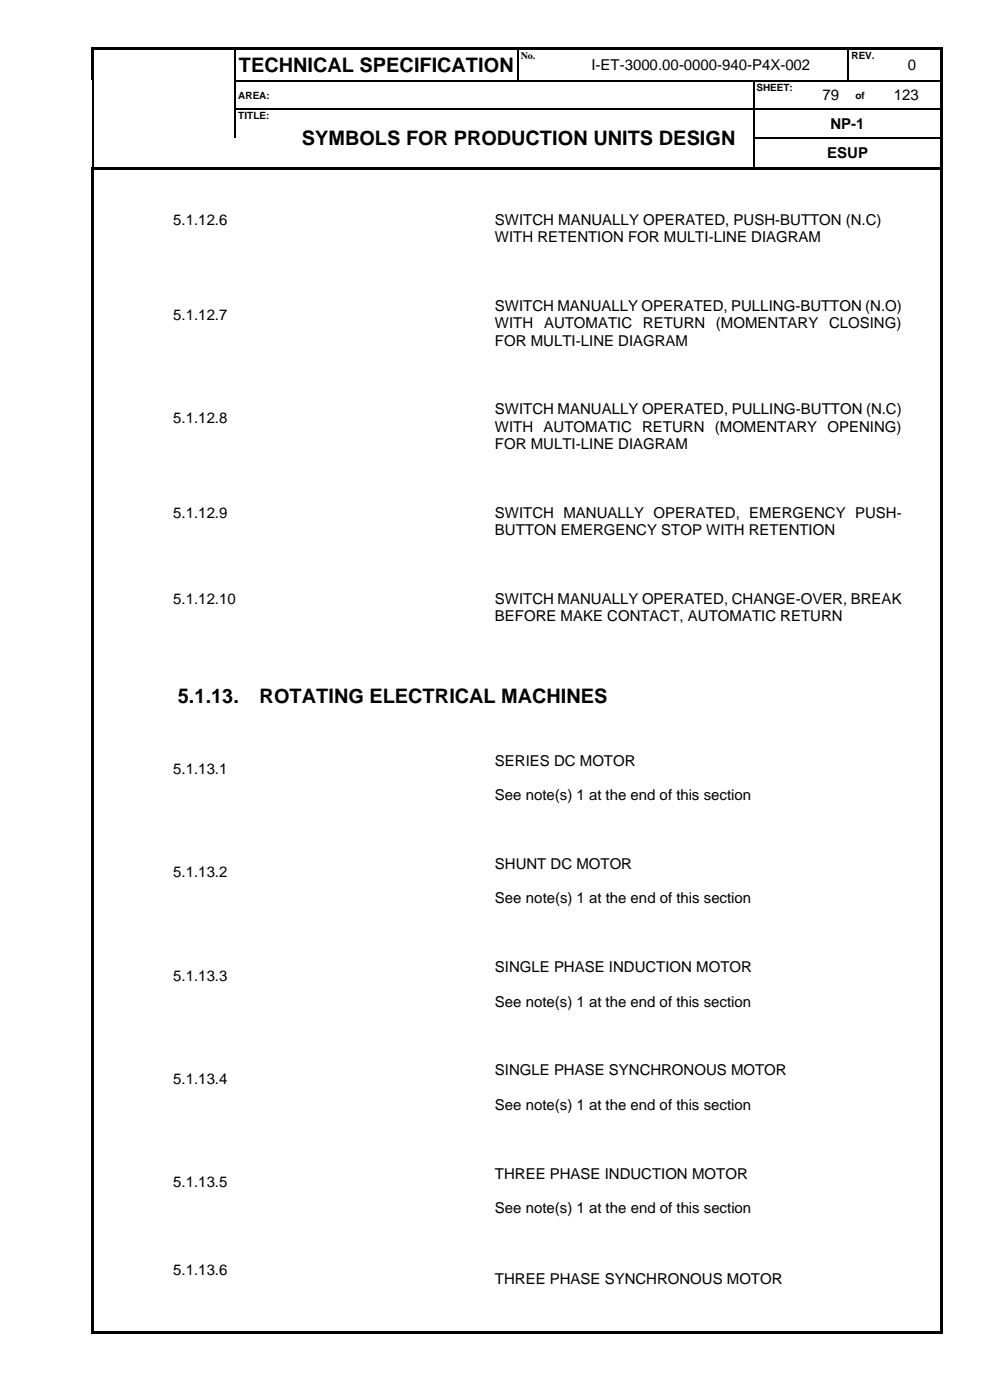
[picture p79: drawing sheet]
<svg xmlns="http://www.w3.org/2000/svg" width="210mm" height="297mm" viewBox="0 0 210 297" stroke-linecap="round" stroke-linejoin="round" font-family="sans-serif">
<defs><g id="words">
<g font-size="4.2">
<text x="50.6" y="15.3">TECHNICAL SPECIFICATION</text>
<text x="64" y="30.9">SYMBOLS FOR PRODUCTION UNITS DESIGN</text>
<text x="37.7" y="149.2">5.1.13.</text>
<text x="55.1" y="149.2">ROTATING ELECTRICAL MACHINES</text>
</g>
<g font-size="3.2">
<text x="125.5" y="14.9">I-ET-3000.00-0000-940-P4X-002</text>
<text x="192.6" y="14.9">0</text>
<text x="174.5" y="21.3">79</text>
<text x="189.6" y="21.3">123</text>
<text x="176.2" y="27.3">NP-1</text>
<text x="175.5" y="33.6">ESUP</text>
<text x="36.8" y="47.8">5.1.12.6</text>
<text x="105" y="47.8">SWITCH MANUALLY OPERATED, PUSH-BUTTON (N.C)</text>
<text x="105" y="51.4">WITH RETENTION FOR MULTI-LINE DIAGRAM</text>
<text x="36.8" y="67.9">5.1.12.7</text>
<text x="105" y="66">SWITCH MANUALLY OPERATED, PULLING-BUTTON (N.O)</text>
<text x="105" y="69.7">WITH</text>
<text x="115.4" y="69.7">AUTOMATIC</text>
<text x="136.4" y="69.7">RETURN</text>
<text x="151.9" y="69.7">(MOMENTARY</text>
<text x="175.9" y="69.7">CLOSING)</text>
<text x="105" y="73.3">FOR MULTI-LINE DIAGRAM</text>
<text x="36.8" y="89.8">5.1.12.8</text>
<text x="105" y="87.9">SWITCH MANUALLY OPERATED, PULLING-BUTTON (N.C)</text>
<text x="105" y="91.6">WITH AUTOMATIC RETURN (MOMENTARY OPENING)</text>
<text x="105" y="95.2">FOR MULTI-LINE DIAGRAM</text>
<text x="36.8" y="109.8">5.1.12.9</text>
<text x="105" y="109.8">SWITCH MANUALLY OPERATED, EMERGENCY PUSH-</text>
<text x="105" y="113.5">BUTTON EMERGENCY STOP WITH RETENTION</text>
<text x="36.8" y="128.1">5.1.12.10</text>
<text x="105" y="128.1">SWITCH MANUALLY OPERATED, CHANGE-OVER, BREAK</text>
<text x="105" y="131.8">BEFORE MAKE CONTACT, AUTOMATIC RETURN</text>
<text x="36.8" y="164.3">5.1.13.1</text>
<text x="105" y="162.5">SERIES DC MOTOR</text>
<text x="105" y="169.7">See note(s) 1 at the end of this section</text>
<text x="105" y="184.3">SHUNT DC MOTOR</text>
<text x="36.8" y="186.2">5.1.13.2</text>
<text x="105" y="191.7">See note(s) 1 at the end of this section</text>
<text x="36.8" y="208.1">5.1.13.3</text>
<text x="105" y="206.3">SINGLE PHASE INDUCTION MOTOR</text>
<text x="105" y="213.6">See note(s) 1 at the end of this section</text>
<text x="36.8" y="230">5.1.13.4</text>
<text x="105" y="228.2">SINGLE PHASE SYNCHRONOUS MOTOR</text>
<text x="105" y="235.5">See note(s) 1 at the end of this section</text>
<text x="36.8" y="251.9">5.1.13.5</text>
<text x="105" y="250.1">THREE PHASE INDUCTION MOTOR</text>
<text x="105" y="257.4">See note(s) 1 at the end of this section</text>
<text x="36.8" y="270.6">5.1.13.6</text>
<text x="105" y="272.4">THREE PHASE SYNCHRONOUS MOTOR</text>
</g>
<g font-size="2.1">
<text x="110.5" y="12.5">No.</text>
<text x="180.6" y="12.5">REV.</text>
<text x="50.6" y="20.9">AREA:</text>
<text x="160.5" y="19.3">SHEET:</text>
<text x="181.5" y="20.9">of</text>
<text x="50.6" y="25.2">TITLE:</text>
</g>
</g></defs>
<g fill="#000">
<path d="M19.3 10h.6v.5h-.6z" fill-rule="evenodd"/>
<path d="M19.3 10h.6v.5h-.6z" fill-rule="evenodd"/>
<path d="M19.3 10.5h.6v6.5h-.6z" fill-rule="evenodd"/>
<path d="M19.6 17h.3v.3h-.3z" fill-rule="evenodd"/>
<path d="M19.9 10h29.9v.5h-29.9z" fill-rule="evenodd"/>
<path d="M49.8 10.5h.2z" fill-rule="evenodd"/>
<path d="M49.8 10h.5v.5h-.5z" fill-rule="evenodd"/>
<path d="M49.8 17h.2v.3h-.2z" fill-rule="evenodd"/>
<path d="M50.3 10h59.5v.5h-59.5z" fill-rule="evenodd"/>
<path d="M109.8 10.5h.3z" fill-rule="evenodd"/>
<path d="M109.8 10h.5v.5h-.5z" fill-rule="evenodd"/>
<path d="M109.8 17h.3v.3h-.3z" fill-rule="evenodd"/>
<path d="M110.3 10h7.2v.5h-7.2z" fill-rule="evenodd"/>
<path d="M117.5 10h.5v.5h-.5z" fill-rule="evenodd"/>
<path d="M117.5 17h.2v.3h-.2z" fill-rule="evenodd"/>
<path d="M118 10h61.9v.5h-61.9z" fill-rule="evenodd"/>
<path d="M159.8 17h.3v.3h-.3z" fill-rule="evenodd"/>
<path d="M172.5 17h.3v.3h-.3z" fill-rule="evenodd"/>
<path d="M179.9 10.5h.2z" fill-rule="evenodd"/>
<path d="M179.9 10h.5v.5h-.5z" fill-rule="evenodd"/>
<path d="M179.9 17h.2v.3h-.2z" fill-rule="evenodd"/>
<path d="M180.1 17h.3v.3h-.3z" fill-rule="evenodd"/>
<path d="M180.4 10h7.1v.5h-7.1z" fill-rule="evenodd"/>
<path d="M185 17h.2v.3h-.2z" fill-rule="evenodd"/>
<path d="M187.5 10h.5v.5h-.5z" fill-rule="evenodd"/>
<path d="M187.5 17h.2v.3h-.2z" fill-rule="evenodd"/>
<path d="M188 10h11.6v.5h-11.6z" fill-rule="evenodd"/>
<path d="M199.6 10h.5v.5h-.5z" fill-rule="evenodd"/>
<path d="M199.6 10h.5v.5h-.5z" fill-rule="evenodd"/>
<path d="M199.6 10.5h.5v6.5h-.5z" fill-rule="evenodd"/>
<path d="M199.6 17h.5v.3h-.5z" fill-rule="evenodd"/>
<path d="M19.5 35.4h.5v.6h-.5z" fill-rule="evenodd"/>
<path d="M19.5 35.4h.5v.5h-.5z" fill-rule="evenodd"/>
<path d="M19.6 23h.3v.2h-.3z" fill-rule="evenodd"/>
<path d="M19.6 29.2h.3v.3h-.3z" fill-rule="evenodd"/>
<path d="M20 35.4h.5v.5h-.5z" fill-rule="evenodd"/>
<path d="M20.5 35.4h29.4v.5h-29.4z" fill-rule="evenodd"/>
<path d="M49.8 23h.2v.2h-.2z" fill-rule="evenodd"/>
<path d="M49.9 35.4h.5v.5h-.5z" fill-rule="evenodd"/>
<path d="M50.4 35.4h9.8v.5h-9.8z" fill-rule="evenodd"/>
<path d="M60.2 23h.3v.2h-.3z" fill-rule="evenodd"/>
<path d="M60.2 35.4h.6v.5h-.6z" fill-rule="evenodd"/>
<path d="M60.8 35.4h99v.5h-99z" fill-rule="evenodd"/>
<path d="M159.8 23h.3v.2h-.3z" fill-rule="evenodd"/>
<path d="M159.8 29.2h.3v.3h-.3z" fill-rule="evenodd"/>
<path d="M159.8 35.4h.6v.5h-.6z" fill-rule="evenodd"/>
<path d="M160.4 35.4h39.2v.5h-39.2z" fill-rule="evenodd"/>
<path d="M172.5 23h.3v.2h-.3z" fill-rule="evenodd"/>
<path d="M180 23h.2v.2h-.2z" fill-rule="evenodd"/>
<path d="M185 23h.2v.2h-.2z" fill-rule="evenodd"/>
<path d="M199.6 17.3h.5v5.7h-.5z" fill-rule="evenodd"/>
<path d="M199.6 23h.5v.2h-.5z" fill-rule="evenodd"/>
<path d="M199.6 23.2h.5v6h-.5z" fill-rule="evenodd"/>
<path d="M199.6 29.2h.5v.3h-.5z" fill-rule="evenodd"/>
<path d="M199.6 29.5h.5v5.9h-.5z" fill-rule="evenodd"/>
<path d="M199.6 35.4h.5v.6h-.5z" fill-rule="evenodd"/>
<path d="M19.5 36h.5v246.5h-.5z" fill-rule="evenodd"/>
<path d="M19.5 282.5h.5v.5h-.5z" fill-rule="evenodd"/>
<path d="M19.5 282.5h.5v.5h-.5z" fill-rule="evenodd"/>
<path d="M20 282.5h179.6v.5h-179.6z" fill-rule="evenodd"/>
<path d="M199.6 36h.5v246.5h-.5z" fill-rule="evenodd"/>
<path d="M199.6 282.5h.5v.5h-.5z" fill-rule="evenodd"/>
<path d="M199.6 282.5h.5v.5h-.5z" fill-rule="evenodd"/>
</g>
<g fill="none" stroke="#000" stroke-width=".25">
<path d="M19.7 17.3v5.7M49.9 10.5v6.5M49.9 17.3v5.7M50 17.1h59.8M110 10.5v6.5M110.1 17.1h7.4M117.7 17.1h42.1M160 17.3v5.7M160.1 17.1h12.4M172.8 17.1h7.1M180 10.5v6.5M180.4 17.1h4.6"/>
<path d="M185.2 17.1h2.3M187.7 17.1h11.9M19.7 23.2v6M19.7 29.5v5.9M49.9 23.2v6M50 23.1h10.2M60.5 23.1h99.3M160 23.2v6M160 29.5v5.9M160.1 23.1h12.4M160.1 29.3h39.5M172.8 23.1h7.2"/>
<path d="M180.2 23.1h4.8M185.2 23.1h14.4"/>
</g>
<use href="#words"/>
</svg>
